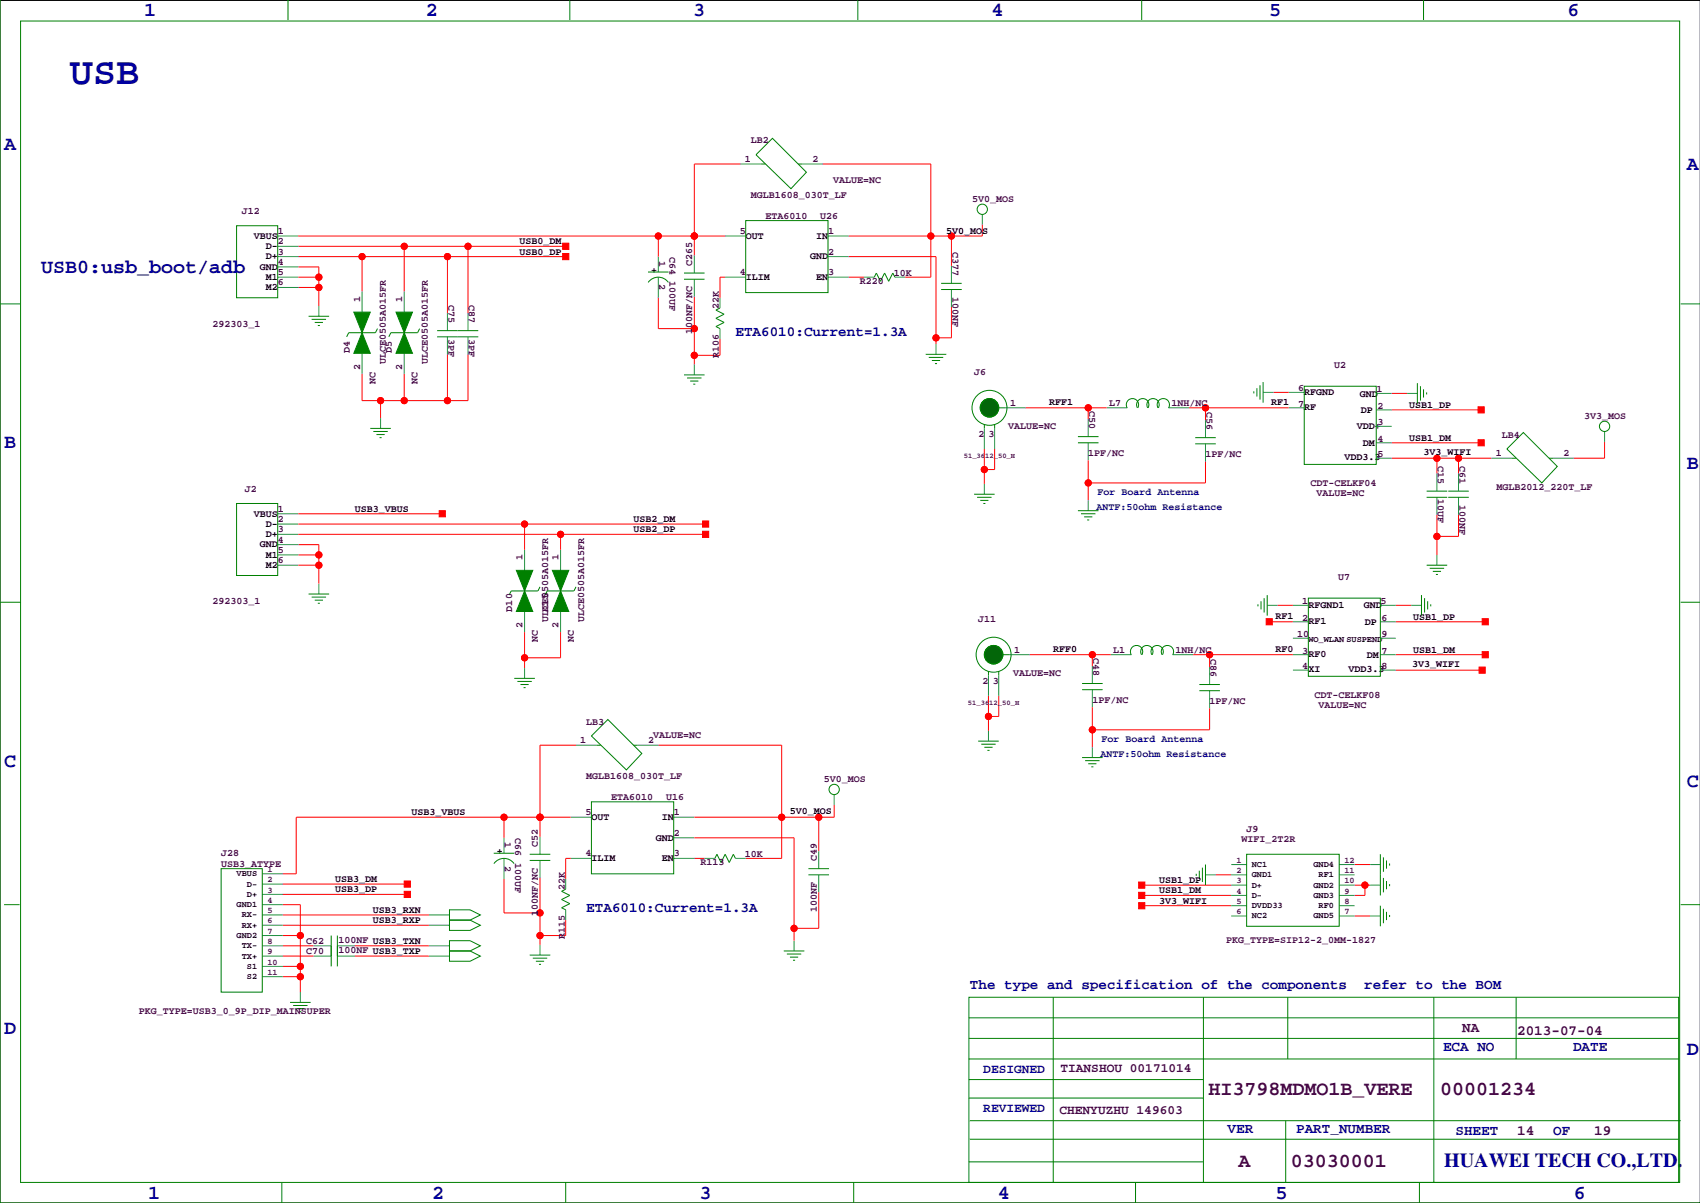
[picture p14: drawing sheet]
<svg xmlns="http://www.w3.org/2000/svg" width="420mm" height="297mm" viewBox="0 0 420 297" stroke-linecap="round" stroke-linejoin="round" font-family="sans-serif">
<defs><g id="words">
<text font-size="9.5" fill="#0000a0" x="17.3" y="20.8">USB</text>
<g font-size="4.9" fill="#0000a0">
<text x="35.6" y="3.9">1</text>
<text x="105.2" y="3.9">2</text>
<text x="171.2" y="3.9">3</text>
<text x="244.9" y="3.9">4</text>
<text x="313.4" y="3.9">5</text>
<text x="387.1" y="3.9">6</text>
<text x="1" y="36.9">A</text>
<text x="416.6" y="42">A</text>
<text x="10.2" y="67.4">USB0:usb_boot/adb</text>
<text x="1" y="110.6">B</text>
<text x="416.6" y="115.7">B</text>
<text x="1" y="189.3">C</text>
<text x="416.6" y="194.4">C</text>
<text x="1" y="255.4">D</text>
<text x="416.6" y="260.5">D</text>
<text x="356.6" y="288">HUAWEI TECH CO.,LTD.</text>
<text x="36.6" y="296">1</text>
<text x="106.7" y="296">2</text>
<text x="172.7" y="296">3</text>
<text x="246.4" y="296">4</text>
<text x="315" y="296">5</text>
<text x="388.6" y="296">6</text>
</g>
<g font-size="4.9" fill="#400040">
<text x="298.5" y="270.5">HI3798MDMO1B_VERE</text>
<text x="355.6" y="270.5">00001234</text>
<text x="305.9" y="288.3">A</text>
<text x="318.8" y="288.3">03030001</text>
</g>
<g font-size="3.5" fill="#0000a0">
<text x="181.6" y="83">ETA6010:Current=1.3A</text>
<text x="144.8" y="225.2">ETA6010:Current=1.3A</text>
<text x="239.5" y="244.2">The type and specification of the components</text>
<text x="336.9" y="244.2">refer to the BOM</text>
<text x="356.4" y="259.4">ECA NO</text>
<text x="388.5" y="259.4">DATE</text>
<text x="303.1" y="279.7">VER</text>
<text x="320.1" y="279.7">PART_NUMBER</text>
<text x="359.4" y="280.3">SHEET</text>
<text x="383.5" y="280.3">OF</text>
</g>
<g font-size="3.5" fill="#400040">
<text x="361.1" y="254.9">NA</text>
<text x="374.6" y="255.7">2013-07-04</text>
<text x="374.6" y="280.3">14</text>
<text x="393.7" y="280.3">19</text>
</g>
<g font-size="3.2" fill="#0000a0">
<text x="242.8" y="264.9">DESIGNED</text>
<text x="242.8" y="274.5">REVIEWED</text>
</g>
<g font-size="3.2" fill="#400040">
<text x="261.9" y="264.7">TIANSHOU 00171014</text>
<text x="261.6" y="275.1">CHENYUZHU 149603</text>
</g>
<g font-size="2.5" fill="#400040">
<text x="185.4" y="35.4">LB2</text>
<text x="183.9" y="40">1</text>
<text x="200.7" y="40">2</text>
<text x="205.7" y="45.1">VALUE=NC</text>
<text x="59.8" y="52.9">J12</text>
<text x="185.4" y="48.9">MGLB1608_030T_LF</text>
<text x="189" y="54">ETA6010</text>
<text x="202.6" y="54">U26</text>
<text x="240" y="49.9">5V0_MOS</text>
<text x="68.6" y="57.8">1</text>
<text x="182.7" y="57.8">5</text>
<text x="204.5" y="57.8">1</text>
<text x="68.6" y="65.4">4</text>
<text x="68.6" y="62.9">3</text>
<text x="68.6" y="60.3">2</text>
<text x="162.8" y="64.4" transform="rotate(90 162.8 64.4)">1</text>
<text x="165.3" y="63.4" transform="rotate(90 165.3 63.4)">C64</text>
<text x="170.9" y="65.6" transform="rotate(-90 170.9 65.6)">C265</text>
<text x="204.5" y="62.9">2</text>
<text x="235.2" y="62.3" transform="rotate(90 235.2 62.3)">C377</text>
<text x="68.6" y="70.5">6</text>
<text x="68.6" y="67.9">5</text>
<text x="162.8" y="70.2" transform="rotate(90 162.8 70.2)">2</text>
<text x="165.3" y="69.5" transform="rotate(90 165.3 69.5)">100UF</text>
<text x="182.7" y="67.9">4</text>
<text x="204.5" y="67.9">3</text>
<text x="212.3" y="70.1">R220</text>
<text x="220.7" y="68.2">10K</text>
<text x="88.9" y="74.5" transform="rotate(-90 88.9 74.5)">1</text>
<text x="99.3" y="74.5" transform="rotate(-90 99.3 74.5)">1</text>
<text x="110.7" y="75.4" transform="rotate(90 110.7 75.4)">C75</text>
<text x="115.8" y="75.4" transform="rotate(90 115.8 75.4)">C87</text>
<text x="177.5" y="76.3" transform="rotate(-90 177.5 76.3)">22K</text>
<text x="235.2" y="73.3" transform="rotate(90 235.2 73.3)">100NF</text>
<text x="52.5" y="80.6">292303_1</text>
<text x="110.7" y="83.7" transform="rotate(90 110.7 83.7)">3PF</text>
<text x="115.8" y="83.7" transform="rotate(90 115.8 83.7)">3PF</text>
<text x="170.9" y="82.6" transform="rotate(-90 170.9 82.6)">100NF/NC</text>
<text x="86.4" y="87.2" transform="rotate(-90 86.4 87.2)">D4</text>
<text x="95.3" y="89.8" transform="rotate(-90 95.3 89.8)">ULCE0505A015FR</text>
<text x="96.8" y="87.2" transform="rotate(-90 96.8 87.2)">D5</text>
<text x="105.7" y="89.8" transform="rotate(-90 105.7 89.8)">ULCE0505A015FR</text>
<text x="177.5" y="88.3" transform="rotate(-90 177.5 88.3)">R106</text>
<text x="88.9" y="91.3" transform="rotate(-90 88.9 91.3)">2</text>
<text x="92.7" y="94.9" transform="rotate(-90 92.7 94.9)">NC</text>
<text x="99.3" y="91.3" transform="rotate(-90 99.3 91.3)">2</text>
<text x="103.1" y="94.9" transform="rotate(-90 103.1 94.9)">NC</text>
<text x="240.5" y="92.6">J6</text>
<text x="329.4" y="90.8">U2</text>
<text x="249.4" y="100.2">1</text>
<text x="269" y="101.6" transform="rotate(90 269 101.6)">C50</text>
<text x="273.9" y="100.2">L7</text>
<text x="289.3" y="100.2">1NH/NC</text>
<text x="297.9" y="101.8" transform="rotate(90 297.9 101.8)">C56</text>
<text x="320.5" y="96.6">6</text>
<text x="320.5" y="100.4">7</text>
<text x="339.9" y="96.9">1</text>
<text x="340.1" y="101">2</text>
<text x="241.6" y="107.8">2</text>
<text x="244.1" y="107.8">3</text>
<text x="248.9" y="106">VALUE=NC</text>
<text x="340.1" y="105">3</text>
<text x="391.2" y="103.5">3V3_MOS</text>
<text x="268.7" y="112.6">1PF/NC</text>
<text x="297.7" y="112.9">1PF/NC</text>
<text x="340.1" y="109.1">4</text>
<text x="340.1" y="112.9">5</text>
<text x="369.4" y="112.6">1</text>
<text x="370.8" y="108.1">LB4</text>
<text x="386.1" y="112.6">2</text>
<text x="355.1" y="115" transform="rotate(90 355.1 115)">C15</text>
<text x="360.4" y="115" transform="rotate(90 360.4 115)">C61</text>
<text x="60.5" y="121.5">J2</text>
<text x="323.6" y="120">CDT-CELKF04</text>
<text x="325.1" y="122.5">VALUE=NC</text>
<text x="355.1" y="123.3" transform="rotate(90 355.1 123.3)">10UF</text>
<text x="360.4" y="124.6" transform="rotate(90 360.4 124.6)">100NF</text>
<text x="369.6" y="121">MGLB2012_220T_LF</text>
<text x="68.6" y="128.9">2</text>
<text x="68.6" y="131.4">3</text>
<text x="68.6" y="126.4">1</text>
<text x="68.6" y="134">4</text>
<text x="68.6" y="136.5">5</text>
<text x="68.6" y="139.1">6</text>
<text x="129" y="138.3" transform="rotate(-90 129 138.3)">1</text>
<text x="137.9" y="138.3" transform="rotate(-90 137.9 138.3)">1</text>
<text x="330.5" y="143.1">U7</text>
<text x="52.5" y="149.2">292303_1</text>
<text x="321.6" y="149.2">1</text>
<text x="340.9" y="149.2">5</text>
<text x="126.5" y="151" transform="rotate(-90 126.5 151)">D10</text>
<text x="129" y="155" transform="rotate(-90 129 155)">2</text>
<text x="135.4" y="153.5" transform="rotate(-90 135.4 153.5)">ULCE0505A015FR</text>
<text x="135.4" y="151" transform="rotate(-90 135.4 151)">D15</text>
<text x="137.9" y="155" transform="rotate(-90 137.9 155)">2</text>
<text x="144.3" y="153.5" transform="rotate(-90 144.3 153.5)">ULCE0505A015FR</text>
<text x="241.6" y="153.5">J11</text>
<text x="321.6" y="153.3">2</text>
<text x="341.2" y="153.3">6</text>
<text x="132.8" y="158.6" transform="rotate(-90 132.8 158.6)">NC</text>
<text x="141.7" y="158.6" transform="rotate(-90 141.7 158.6)">NC</text>
<text x="250.4" y="161.2">1</text>
<text x="274.9" y="161.2">L1</text>
<text x="290.3" y="161.2">1NH/NC</text>
<text x="320.3" y="157.3">10</text>
<text x="321.6" y="161.4">3</text>
<text x="341.2" y="161.4">7</text>
<text x="341.2" y="157.3">9</text>
<text x="250.2" y="167">VALUE=NC</text>
<text x="270" y="162.5" transform="rotate(90 270 162.5)">C48</text>
<text x="298.9" y="162.8" transform="rotate(90 298.9 162.8)">C86</text>
<text x="321.6" y="165.2">4</text>
<text x="341.2" y="165.2">8</text>
<text x="242.6" y="168.8">2</text>
<text x="245.2" y="168.8">3</text>
<text x="269.7" y="173.6">1PF/NC</text>
<text x="298.7" y="173.9">1PF/NC</text>
<text x="324.6" y="172.3">CDT-CELKF08</text>
<text x="144.8" y="178.9">LB3</text>
<text x="325.6" y="174.9">VALUE=NC</text>
<text x="143.3" y="183.5">1</text>
<text x="160" y="183.5">2</text>
<text x="161.3" y="182.2">VALUE=NC</text>
<text x="144.8" y="192.4">MGLB1608_030T_LF</text>
<text x="150.9" y="197.5">ETA6010</text>
<text x="164.5" y="197.5">U16</text>
<text x="203.5" y="193.2">5V0_MOS</text>
<text x="144.6" y="201.3">5</text>
<text x="166.4" y="201.3">1</text>
<text x="124.7" y="207.9" transform="rotate(90 124.7 207.9)">1</text>
<text x="127.2" y="206.9" transform="rotate(90 127.2 206.9)">C66</text>
<text x="132.8" y="209.2" transform="rotate(-90 132.8 209.2)">C52</text>
<text x="166.4" y="206.4">2</text>
<text x="306.6" y="207.9">WIFI_2T2R</text>
<text x="307.8" y="205.3">J9</text>
<text x="54.6" y="214">USB3_ATYPE</text>
<text x="54.6" y="211.4">J28</text>
<text x="124.7" y="213.7" transform="rotate(90 124.7 213.7)">2</text>
<text x="127.2" y="213" transform="rotate(90 127.2 213)">100UF</text>
<text x="144.6" y="211.4">4</text>
<text x="166.4" y="211.4">3</text>
<text x="173" y="213.6">R113</text>
<text x="183.9" y="211.7">10K</text>
<text x="201.7" y="212.7" transform="rotate(-90 201.7 212.7)">C49</text>
<text x="139.4" y="219.8" transform="rotate(-90 139.4 219.8)">22K</text>
<text x="132.8" y="226.1" transform="rotate(-90 132.8 226.1)">100NF/NC</text>
<text x="201.7" y="225.2" transform="rotate(-90 201.7 225.2)">100NF</text>
<text x="75.6" y="233">C62</text>
<text x="83.6" y="232.8">100NF USB3_TXN</text>
<text x="139.4" y="231.8" transform="rotate(-90 139.4 231.8)">R115</text>
<text x="302.8" y="232.8">PKG_TYPE=SIP12-2_0MM-1827</text>
<text x="75.6" y="235.6">C70</text>
<text x="83.6" y="235.3">100NF USB3_TXP</text>
<text x="34.3" y="250.3">PKG_TYPE=USB3_0_9P_DIP_MAINSUPER</text>
</g>
<g font-size="2.5">
<text x="62.7" y="59">VBUS</text>
<text x="184.1" y="59">OUT</text>
<text x="201.5" y="59">IN</text>
<text x="233.7" y="57.8">5V0_MOS</text>
<text x="65.6" y="61.5">D-</text>
<text x="65.6" y="64.1">D+</text>
<text x="128.3" y="62.9">USB0_DP</text>
<text x="128.3" y="60.3">USB0_DM</text>
<text x="200" y="64.1">GND</text>
<text x="64.1" y="66.6">GND</text>
<text x="65.6" y="69.1">M1</text>
<text x="65.6" y="71.7">M2</text>
<text x="160.8" y="67.4">+</text>
<text x="184.1" y="69.1">ILIM</text>
<text x="201.5" y="69.1">EN</text>
<text x="259.1" y="99.9">RFF1</text>
<text x="313.9" y="99.9">RF1</text>
<text x="322.1" y="97.7">RFGND</text>
<text x="322.1" y="101.2">RF</text>
<text x="335.8" y="97.9">GND</text>
<text x="336" y="102">DP</text>
<text x="348" y="100.7">USB1_DP</text>
<text x="335" y="106">VDD+</text>
<text x="332" y="113.7">VDD3.3</text>
<text x="336.6" y="110.1">DM</text>
<text x="348" y="108.8">USB1_DM</text>
<text x="351.5" y="112.4">3V3_WIFI</text>
<text x="62.7" y="127.6">VBUS</text>
<text x="65.6" y="130.1">D-</text>
<text x="87.6" y="126.4">USB3_VBUS</text>
<text x="156.5" y="128.9">USB2_DM</text>
<text x="156.5" y="131.4">USB2_DP</text>
<text x="64.1" y="135.2">GND</text>
<text x="65.6" y="132.6">D+</text>
<text x="65.6" y="137.7">M1</text>
<text x="65.6" y="140.3">M2</text>
<text x="315" y="152.8">RF1</text>
<text x="323.1" y="154">RF1</text>
<text x="323.1" y="150.2">RFGND1</text>
<text x="336.8" y="150.2">GND</text>
<text x="337.1" y="154.3">DP</text>
<text x="349" y="153">USB1_DP</text>
<text x="260.1" y="160.9">RFF0</text>
<text x="315" y="160.9">RF0</text>
<text x="349" y="161.2">USB1_DM</text>
<text x="323.1" y="162.2">RF0</text>
<text x="323.1" y="166">XI</text>
<text x="333" y="166">VDD3.3</text>
<text x="337.6" y="162.4">DM</text>
<text x="348.7" y="164.7">3V3_WIFI</text>
<text x="101.6" y="201.3">USB3_VBUS</text>
<text x="146" y="202.5">OUT</text>
<text x="163.4" y="202.5">IN</text>
<text x="195.1" y="201">5V0_MOS</text>
<text x="161.9" y="207.6">GND</text>
<text x="122.7" y="210.9">+</text>
<text x="146" y="212.6">ILIM</text>
<text x="163.4" y="212.6">EN</text>
<text x="82.8" y="220.3">USB3_DP</text>
<text x="82.8" y="217.8">USB3_DM</text>
<text x="286.3" y="220.6">USB1_DM</text>
<text x="286.3" y="218">USB1_DP</text>
<text x="92" y="225.4">USB3_RXN</text>
<text x="92" y="228">USB3_RXP</text>
<text x="286.3" y="223.1">3V3_WIFI</text>
</g>
<g font-size="2.5" fill="#0000a0">
<text x="270.8" y="125.8">ANTF:50ohm Resistance</text>
<text x="271" y="122.3">For Board Antenna</text>
<text x="272" y="183.2">For Board Antenna</text>
<text x="271.8" y="186.8">ANTF:50ohm Resistance</text>
</g>
<g font-size="2.1">
<text x="323.1" y="158.4">WO_WLAN SUSPEND</text>
<text x="309.1" y="214.1">NC1</text>
<text x="324.4" y="214.1">GND4</text>
<text x="58.4" y="216.4">VBUS</text>
<text x="61" y="221.4">D+</text>
<text x="61" y="218.9">D-</text>
<text x="309.1" y="216.6">GND1</text>
<text x="309.1" y="219.1">D+</text>
<text x="309.1" y="221.7">D-</text>
<text x="324.4" y="219.1">GND2</text>
<text x="324.4" y="221.7">GND3</text>
<text x="325.6" y="216.6">RF1</text>
<text x="58.4" y="224">GND1</text>
<text x="59.7" y="226.5">RX-</text>
<text x="309.1" y="224.2">DVDD33</text>
<text x="309.1" y="226.8">NC2</text>
<text x="324.4" y="226.8">GND5</text>
<text x="325.6" y="224.2">RF0</text>
<text x="58.4" y="231.6">GND2</text>
<text x="59.7" y="229.1">RX+</text>
<text x="59.7" y="236.7">TX+</text>
<text x="59.7" y="234.1">TX-</text>
<text x="61" y="239.2">S1</text>
<text x="61" y="241.8">S2</text>
</g>
<g font-size="2.1" fill="#400040">
<text x="66" y="215.3">1</text>
<text x="305.3" y="213">1</text>
<text x="305.3" y="215.6">2</text>
<text x="332" y="213">12</text>
<text x="332" y="215.6">11</text>
<text x="66" y="220.4">3</text>
<text x="66" y="217.9">2</text>
<text x="305.3" y="218.1">3</text>
<text x="305.3" y="220.7">4</text>
<text x="332" y="218.1">10</text>
<text x="332" y="220.7">9</text>
<text x="66" y="225.5">5</text>
<text x="66" y="222.9">4</text>
<text x="305.3" y="223.2">5</text>
<text x="305.3" y="225.7">6</text>
<text x="332" y="223.2">8</text>
<text x="332" y="225.7">7</text>
<text x="66" y="230.6">7</text>
<text x="66" y="228">6</text>
<text x="66" y="233.1">8</text>
<text x="66" y="235.6">9</text>
<text x="66" y="238.2">10</text>
<text x="66" y="240.7">11</text>
</g>
<g font-size="1.8" fill="#400040">
<text x="238" y="113">51_3612_50_H</text>
<text x="239" y="174">51_3612_50_H</text>
</g>
</g></defs>
<path d="M419.9 .1h-419.9v296.9h419.9" fill="none" stroke="#000" stroke-width=".25"/>
<g fill="none" stroke="#f00" stroke-width=".25">
<path d="M73.7 58.3h105.4M162.6 58.3v5.1M171.5 58.3h.1M182.9 40.5h-11.5v22.6M203.2 40.5h26.7v27.9h-6.4M234.9 58.3v7.3M242.6 55.5v2.8h-33.1M73.7 60.8h66M73.7 63.4h66M73.7 65.9h5v9.7M73.7 68.4h5M73.7 71h5"/>
<path d="M89.4 63.4v8.6M99.8 60.8v11.2M110.5 63.4v13.9M115.6 60.8v16.5M162.6 73.5v7.6h8.8M171.4 73.3v16.7M179.1 68.4h-1.3v5.1M209.5 63.4h21.6v21.5M209.5 68.4h3.9M234.9 75.8v7.6h-3.8M94 98.9v4.3M99.8 92.3v6.6"/>
<path d="M110.5 87.5v11.4M115.6 87.5v11.4h-26.2v-6.6M177.8 83.7v4h-6.4M314.5 96.9h3.8M343.7 97.1h3.8M243.1 110.9v8.6M245.6 110.9v5h-2.5M253.2 100.7h20.1M268.7 100.7v2.8M268.7 113.7v9.9M293.6 100.7h24.7M297.7 113.9v5.3h-29"/>
<path d="M297.7 100.7v3M343.7 113.1h24.6M343.7 109.3h22.1M343.7 101.2h22.1M354.8 113.1v3.9M360.2 113.1v3.9M396.2 109.1v4h-7.6M73.7 134.5h5v9.6M73.7 139.6h5M73.7 137h5M73.7 126.9h35.5M73.7 131.9h100.5"/>
<path d="M73.7 129.4h100.5M129.5 129.4v6.3M138.4 131.9v3.8M354.8 127.1v9.9M360.2 127.1v5.3h-5.4M129.5 156.1v8.9M138.4 156.1v6.3h-8.9M313.4 153.5h5.9M315.5 149.5h3.8M344.7 149.5h3.8M344.7 153.5h22.1M244.1 171.8v8.7"/>
<path d="M246.6 171.8v5.1h-2.5M254.3 161.7h20M269.7 161.7v2.8M269.7 174.6v9.9M294.6 161.7h24.7M298.7 161.7v3M298.7 174.9v5.3h-29M344.7 161.7h22.1M344.7 165.5h21.3M142.2 184h-8.9v22.6M162.6 184h30.4v27.9h-8.9M206 198.7v3.1h-34.6"/>
<path d="M69.8 218.3h30.8M124.5 201.8v5.1M133.4 201.8h.1M141 211.9h-1.3v5.1M141 201.8h-67.8v14h-3.4M171.4 211.9h2.6M171.4 206.9h24.7v25.4M202.2 201.8v8.4M281.9 218.6h22.1M300.2 216h3.8M334.5 213.5h3.8M334.5 218.6h3.8"/>
<path d="M337.1 218.6v2.5h-2.6M69.8 236.1h7.7M69.8 233.5h7.7M69.8 231h4.4M69.8 223.4h4.4v21.6M69.8 238.6h4.4M69.8 228.5h36.1M69.8 225.9h36.1M69.8 220.8h30.8M87.6 236.1h18.3M87.6 233.5h18.3M202.2 220.3v8.9h-6.1"/>
<path d="M281.9 221.1h22.1M281.9 223.6h22.1M334.5 226.2h3.8M69.8 241.2h4.4"/>
<circle cx="162.6" cy="58.3" r=".76"/>
<circle cx="171.5" cy="58.3" r=".76"/>
<circle cx="229.9" cy="58.3" r=".76"/>
<circle cx="235" cy="58.3" r=".76"/>
<circle cx="78.7" cy="71" r=".76"/>
<circle cx="78.7" cy="68.4" r=".76"/>
<circle cx="89.4" cy="63.4" r=".76"/>
<circle cx="99.8" cy="60.8" r=".76"/>
<circle cx="110.5" cy="63.4" r=".76"/>
<circle cx="115.6" cy="60.8" r=".76"/>
<circle cx="94" cy="98.9" r=".76"/>
<circle cx="99.8" cy="98.9" r=".76"/>
<circle cx="110.5" cy="98.9" r=".76"/>
<circle cx="171.5" cy="87.7" r=".76"/>
<circle cx="171.5" cy="81.1" r=".76"/>
<circle cx="231.1" cy="83.4" r=".76"/>
<circle cx="243.1" cy="115.9" r=".76"/>
<circle cx="268.7" cy="119.2" r=".76"/>
<circle cx="268.7" cy="100.7" r=".76"/>
<circle cx="297.7" cy="100.7" r=".76"/>
<circle cx="354.8" cy="113.1" r=".76"/>
<circle cx="360.2" cy="113.1" r=".76"/>
<circle cx="78.7" cy="137" r=".76"/>
<circle cx="78.7" cy="139.6" r=".76"/>
<circle cx="129.5" cy="129.4" r=".76"/>
<circle cx="138.4" cy="131.9" r=".76"/>
<circle cx="354.8" cy="132.4" r=".76"/>
<circle cx="129.5" cy="162.4" r=".76"/>
<circle cx="244.1" cy="176.9" r=".76"/>
<circle cx="269.7" cy="161.7" r=".76"/>
<circle cx="298.7" cy="161.7" r=".76"/>
<circle cx="269.7" cy="180.2" r=".76"/>
<circle cx="124.5" cy="201.8" r=".76"/>
<circle cx="133.4" cy="201.8" r=".76"/>
<circle cx="193" cy="201.8" r=".76"/>
<circle cx="202.2" cy="201.8" r=".76"/>
<circle cx="337.1" cy="218.6" r=".76"/>
<circle cx="74.2" cy="231" r=".76"/>
<circle cx="74.2" cy="238.6" r=".76"/>
<circle cx="196.1" cy="229.2" r=".76"/>
<circle cx="74.2" cy="241.2" r=".76"/>
</g>
<g fill="#f00" stroke="#f00" stroke-width=".25">
<path d="M138.9 60.1h1.6v1.5h-1.6z" fill-rule="evenodd"/>
<path d="M138.9 62.6h1.6v1.5h-1.6z" fill-rule="evenodd"/>
<path d="M281.2 222.9h1.5v1.5h-1.5z" fill-rule="evenodd"/>
<path d="M281.2 217.8h1.5v1.5h-1.5z" fill-rule="evenodd"/>
<path d="M312.7 152.8h1.5v1.5h-1.5z" fill-rule="evenodd"/>
<path d="M366 152.8h1.5v1.5h-1.5z" fill-rule="evenodd"/>
<path d="M366 160.9h1.5v1.5h-1.5z" fill-rule="evenodd"/>
<path d="M365.3 164.7h1.5v1.5h-1.5z" fill-rule="evenodd"/>
<path d="M365 108.6h1.5v1.5h-1.5z" fill-rule="evenodd"/>
<path d="M365 100.4h1.5v1.6h-1.5z" fill-rule="evenodd"/>
<path d="M108.5 126.1h1.5v1.5h-1.5z" fill-rule="evenodd"/>
<path d="M281.2 220.3h1.5v1.6h-1.5z" fill-rule="evenodd"/>
<path d="M173.5 131.2h1.5v1.5h-1.5z" fill-rule="evenodd"/>
<path d="M173.5 128.6h1.5v1.6h-1.5z" fill-rule="evenodd"/>
<path d="M99.8 217.5h1.5v1.6h-1.5z" fill-rule="evenodd"/>
<path d="M99.8 220.1h1.5v1.5h-1.5z" fill-rule="evenodd"/>
<circle cx="110.5" cy="98.9" r=".76"/>
<circle cx="99.8" cy="98.9" r=".76"/>
<circle cx="94" cy="98.9" r=".76"/>
<circle cx="115.6" cy="60.8" r=".76"/>
<circle cx="99.8" cy="60.8" r=".76"/>
<circle cx="110.5" cy="63.4" r=".76"/>
<circle cx="89.4" cy="63.4" r=".76"/>
<circle cx="243.1" cy="115.9" r=".76"/>
<circle cx="268.7" cy="100.7" r=".76"/>
<circle cx="171.5" cy="81.1" r=".76"/>
<circle cx="171.5" cy="87.7" r=".76"/>
<circle cx="269.7" cy="180.2" r=".76"/>
<circle cx="268.7" cy="119.2" r=".76"/>
<circle cx="244.1" cy="176.9" r=".76"/>
<circle cx="337.1" cy="218.6" r=".76"/>
<circle cx="269.7" cy="161.7" r=".76"/>
<circle cx="78.7" cy="68.4" r=".76"/>
<circle cx="78.7" cy="71" r=".76"/>
<circle cx="78.7" cy="139.6" r=".76"/>
<circle cx="78.7" cy="137" r=".76"/>
<circle cx="354.8" cy="113.1" r=".76"/>
<circle cx="360.2" cy="113.1" r=".76"/>
<circle cx="129.5" cy="162.4" r=".76"/>
<circle cx="297.7" cy="100.7" r=".76"/>
<circle cx="74.2" cy="231" r=".76"/>
<circle cx="74.2" cy="238.6" r=".76"/>
<circle cx="74.2" cy="241.2" r=".76"/>
<circle cx="298.7" cy="161.7" r=".76"/>
<circle cx="354.8" cy="132.4" r=".76"/>
<circle cx="133.4" cy="201.8" r=".76"/>
<circle cx="124.5" cy="201.8" r=".76"/>
<circle cx="162.6" cy="58.3" r=".76"/>
<circle cx="171.5" cy="58.3" r=".76"/>
<circle cx="202.2" cy="201.8" r=".76"/>
<circle cx="193" cy="201.8" r=".76"/>
<circle cx="231.1" cy="83.4" r=".76"/>
<circle cx="138.4" cy="131.9" r=".76"/>
<circle cx="129.5" cy="129.4" r=".76"/>
<circle cx="229.9" cy="58.3" r=".76"/>
<circle cx="235" cy="58.3" r=".76"/>
<circle cx="196.1" cy="229.2" r=".76"/>
</g>
<g fill="none" stroke="#008080" stroke-width=".25">
<path d="M68.6 58.3h5.1M179.1 58.3h5M182.9 40.5h5.1M198.1 40.5h5.1M204.5 58.3h5M242.6 52.9v2.6M68.6 68.4h5.1M68.6 60.8h5.1M68.6 63.4h5.1M68.6 65.9h5.1M68.6 71h5.1M78.7 75.6v2.5"/>
<path d="M89.4 72v5.1M99.8 72v5.1M110.5 77.3v4.3M115.6 77.3v4.3M162.6 63.4v3.8M162.6 68.4v5.1M177.8 73.5v2.6M179.1 68.4h5M204.5 68.4h5M204.5 63.4h5M213.4 68.4h2.5M221 68.4h2.5"/>
<path d="M234.9 65.6v4.4M234.9 71.5v4.3M89.4 87.2v5.1M99.8 87.2v5.1M110.5 83.2v4.3M115.6 83.2v4.3M171.4 90v2.6M177.8 81.1v2.6M231.1 84.9v2.6M311.9 96.9h2.6M347.5 97.1h2.5M94 103.2v2.6"/>
<path d="M243.1 105.8v5.1M243.1 119.5v2.5M245.6 105.8v5.1M248.2 100.7h5M268.7 103.5v4.3M268.7 109.3v4.4M273.3 100.7h5.1M288.5 100.7h5.1M297.7 103.7v4.4M297.7 109.6v4.3M354.8 117v4.3M360.2 117v4.3"/>
<path d="M368.3 113.1h5.1M383.5 113.1h5.1M396.2 106.5v2.6M68.6 129.4h5.1M68.6 131.9h5.1M68.6 134.5h5.1M68.6 126.9h5.1M68.6 137h5.1M68.6 139.6h5.1M129.5 135.7v5.1M138.4 135.7v5.1M268.7 123.6v2.5"/>
<path d="M354.8 122.8v4.3M354.8 137v2.6M360.2 122.8v4.3M78.7 144.1v2.6M129.5 151v5.1M138.4 151v5.1M312.9 149.5h2.6M319.3 149.5h3.8M319.3 153.5h3.8M319.3 157.6h3.8M340.9 149.5h3.8M340.9 153.5h3.8"/>
<path d="M340.9 157.6h3.8M348.5 149.5h2.5M129.5 165v2.5M269.7 164.5v4.3M269.7 170.3v4.3M274.3 161.7h5.1M289.6 161.7h5M298.7 164.7v4.3M298.7 170.5v4.4M319.3 161.7h3.8M319.3 165.5h3.8M340.9 161.7h3.8"/>
<path d="M340.9 165.5h3.8M142.2 184h5.1M157.5 184h5.1M206 196.2v2.5M244.1 180.5v2.5M269.7 184.5v2.6M64.8 215.8h5M64.8 218.3h5M124.5 206.9v3.8M124.5 211.9v5.1M133.3 206.6v4.3M133.3 212.5v4.3"/>
<path d="M139.7 217v2.6M141 211.9h5M141 201.8h5M166.4 211.9h5M166.4 206.9h5M166.4 201.8h5M174 211.9h2.5M181.6 211.9h2.5M202.2 210.2v4.3M202.2 216v4.3M297.7 216h2.5M304 216h3.8"/>
<path d="M304 213.5h3.8M304 218.6h3.8M330.7 216h3.8M330.7 213.5h3.8M330.7 218.6h3.8M338.3 213.5h2.6M338.3 218.6h2.6M64.8 231h5M64.8 228.5h5M64.8 225.9h5M64.8 223.4h5M64.8 220.8h5"/>
<path d="M64.8 236.1h5M64.8 233.5h5M64.8 238.6h5M77.5 236.1h4.3M77.5 233.5h4.3M83.3 236.1h4.3M83.3 233.5h4.3M105.9 228.5h5.1M105.9 225.9h5.1M105.9 236.1h5.1M105.9 233.5h5.1M133.3 233.3v2.5"/>
<path d="M139.7 224.6v2.6M196.1 232.3v2.5M304 226.2h3.8M304 221.1h3.8M304 223.6h3.8M330.7 226.2h3.8M330.7 221.1h3.8M330.7 223.6h3.8M338.3 226.2h2.6M64.8 241.2h5M74.2 245v2.5"/>
</g>
<g fill="none" stroke="#008000" stroke-width=".25">
<path d="M0 -.1v297.1h419.9M71.1 0v4.9M140.7 0v4.9M211.8 0v4.9M281.9 0v4.9M351.5 0v4.9M5.1 5.2h409.7v286.8h-409.7zM190.8 34.1l8.3 8.4-3.8 4.1-8.6-8.4zM58.4 55.7h10.2v17.8h-10.2zM184.1 54.5h20.4v17.7h-20.4zM188 40.5h1M197.1 40.5h1"/>
<path d="M0 75h5.1M76.2 78.1h5.1M77 78.9h3.5M77.7 79.6h2.1M160 67.2h5.1M160.1 69.7a3 3 0 0 1 5 0M177.8 76.1l-1 .5 2 1-2 1 2 1-2 1 1 .5M215.9 68.4l.5-1 1 2.1 1-2.1 1.1 2.1 1-2.1 .5 1M232.4 70h5.1M232.4 71.5h5.1M415 75h4.9M78.5 80.4h.5"/>
<path d="M93.2 81.1l-.5 1.1h-6.6l-.5 1M103.6 81.1l-.5 1.1h-6.6l-.5 1M107.9 81.6h10.2M107.9 83.2h10.2M168.9 92.6h5.1M169.7 93.3h3.5M170.4 94.1h2.1M171.2 94.9h.5M228.6 87.5h5.1M229.4 88.3h3.5M230.1 89h2.1M230.9 89.8h.5"/>
<path d="M309.6 96.6v.5M310.4 95.9v2M311.1 95.1v3.6M311.9 94.3v5.1M350 94.6v5.1M350.8 95.4v3.5M351.5 96.1v2.1M352.3 96.9v.5M91.4 105.8h5.1M92.2 106.5h3.6M93 107.3h2M93.7 108.1h.5"/>
<path d="M243.1 104.8v1M244.3 100.7h.1M245.6 104.8v1M246.6 100.7h1.6M266.2 107.8h5.1M266.2 109.3h5.1M278.3 100.7a1.52 1.52 0 0 1 1.4-2.3 1.52 1.52 0 0 1 1.3 2.3M280.9 100.7a1.52 1.52 0 0 1 1.3-2.3 1.52 1.52 0 0 1 1.3 2.3M283.4 100.7a1.52 1.52 0 0 1 1.3-2.3 1.52 1.52 0 0 1 1.3 2.3M286 100.7a1.52 1.52 0 0 1 1.3-2.3 1.52 1.52 0 0 1 1.3 2.3M295.1 108.1h5.1M295.1 109.6h5.1"/>
<path d="M373.4 113.1h1M376.2 106.8l8.4 8.4-3.9 4-8.6-8.3zM382.5 113.1h1M58.4 124.3h10.2v17.8h-10.2zM240.5 122h5.1M241.3 122.8h3.6M242.1 123.6h2M242.8 124.3h.5M266.2 126.1h5.1M267 126.9h3.5M267.7 127.6h2M268.5 128.4h.5"/>
<path d="M352.3 122.8h5.1M352.3 139.6h5.1M352.3 121.3h5.1M357.6 122.8h5.1M357.6 121.3h5.1M0 148.7h5.1M76.2 146.7h5.1M77 147.4h3.5M77.7 148.2h2.1M78.5 149h.5M133.3 144.9l-.5 1h-6.6l-.5 1M142.2 144.9l-.5 1h-6.6l-.5 1"/>
<path d="M310.6 149.2v.5M311.4 148.4v2.1M312.2 147.7v3.5M312.9 146.9v5.1M323.1 147.7h17.8v19.3h-17.8zM351 146.9v5.1M351.8 147.7v3.5M352.6 148.4v2.1M353.1 140.3h3.5M353.3 149.2v.5M353.8 141.1h2.1M354.6 141.8h.5"/>
<path d="M415 148.7h4.9M127 167.5h5.1M127.8 168.3h3.5M128.5 169h2.1M129.3 169.8h.5M150.1 177.7l8.4 8.3-3.8 4.1-8.7-8.4zM267.2 168.8h5.1M267.2 170.3h5.1M279.4 161.7a1.52 1.52 0 0 1 1.3-2.3 1.52 1.52 0 0 1 1.3 2.3M281.9 161.7a1.52 1.52 0 0 1 1.3-2.3 1.52 1.52 0 0 1 1.3 2.3M284.4 161.7a1.52 1.52 0 0 1 1.3-2.3 1.52 1.52 0 0 1 1.4 2.3M287 161.7a1.52 1.52 0 0 1 1.3-2.3 1.52 1.52 0 0 1 1.3 2.3"/>
<path d="M296.2 169h5M296.2 170.5h5M146 198h20.4v17.8h-20.4zM147.3 184h1M156.5 184h1M241.6 183h5M242.3 183.8h3.6M243.1 184.5h2M243.8 185.3h.5M267.2 187.1h5.1M268 187.8h3.5M268.7 188.6h2.1"/>
<path d="M269.5 189.3h.5M54.6 214.5h10.2v30.5h-10.2zM121.9 210.7h5.1M122 213.2a3 3 0 0 1 5 0M130.8 210.9h5.1M130.8 212.5h5.1M139.7 219.6l-1 .5 2 1-2 1 2 1-2 1 1 .5M176.5 211.9l.5-1 1.1 2.1 1-2.1 1 2.1 1-2.1 .5 1M199.6 214.5h5.1M199.6 216h5.1M295.4 215.8v.5M296.2 215v2"/>
<path d="M296.9 214.2v3.6M297.7 213.5v5.1M307.8 210.9h22.9v17.8h-22.9zM340.9 210.9v10.2M341.6 211.7v3.6M341.6 216.8v3.5M342.4 212.5v2M342.4 217.5v2.1M343.2 213.2v.5M343.2 218.3v.5M1 223.4h3.8M81.8 231v7.6"/>
<path d="M83.3 231v7.6M111 224.6h5.1l2.5 1.3-2.5 1.3h-5.1zM111 227.2h5.1l2.5 1.3-2.5 1.2h-5.1zM111 232.3h5.1l2.5 1.2-2.5 1.3h-5.1zM111 234.8h5.1l2.5 1.3-2.5 1.2h-5.1zM130.8 235.8h5.1M131.6 236.6h3.5M132.3 237.3h2.1M133.1 238.1h.5M193.5 234.8h5.1M194.3 235.6h3.6M195.1 236.3h2"/>
<path d="M195.8 237.1h.5M340.9 223.6v5.1M341.6 224.4v3.6M342.4 225.2v2M343.2 225.9v.5M415 223.4h4.9M71.6 247.5h5.1M72.4 248.3h3.5M73.2 249h2M73.9 249.8h.5M239.3 246.2h175.2v45.8h-175.2zM239.3 251.3h175.2"/>
<path d="M239.3 256.4h175.2M260.1 246.2v45.8M297.2 246.2v45.8M318 246.2v15.3M354.1 246.2v45.8M374.4 246.2v15.3M239.3 266.6h57.9M239.3 261.5h175.2M239.3 271.1h57.9M239.5 276.7h175.5M317.5 276.7v15.3M69.6 292v5"/>
<path d="M139.7 292v5M210.8 292v5M239.3 286.9h57.9M239.5 281.3h175M280.4 292v5M350.5 292v5M383.5 287.4h.1"/>
<circle cx="242.6" cy="51.7" r="1.27"/>
<circle cx="396.2" cy="105.3" r="1.27"/>
<circle cx="206" cy="194.9" r="1.27"/>
</g>
<g fill="#008000" stroke="#008000" stroke-width=".25">
<path d="M89.4 82.2l2 5h-4z" fill-rule="evenodd"/>
<path d="M87.4 77.1h4l-2 5.1z" fill-rule="evenodd"/>
<path d="M129.5 145.9l2.1 5.1h-4.1z" fill-rule="evenodd"/>
<path d="M127.5 140.8h4.1l-2.1 5.1z" fill-rule="evenodd"/>
<path d="M138.4 145.9l2.1 5.1h-4.1z" fill-rule="evenodd"/>
<path d="M136.4 140.8h4.1l-2.1 5.1z" fill-rule="evenodd"/>
<path d="M99.8 82.2l2.1 5h-4.1z" fill-rule="evenodd"/>
<path d="M97.8 77.1h4.1l-2.1 5.1z" fill-rule="evenodd"/>
</g>
<circle cx="244.3" cy="100.7" r="2.29" fill="#006000" stroke="#008000" stroke-width=".25"/>
<g fill="none" stroke="#008000" stroke-width=".25">
<path d="M244.1 165.7v1M245.4 161.7h.1M246.6 165.7v1M247.6 161.7h1.6"/>
<circle cx="244.3" cy="100.7" r="4.3"/>
<circle cx="244.3" cy="100.7" r="2.29"/>
</g>
<path d="M244.1 166.7v5.1M246.6 166.7v5.1M249.2 161.7h5.1" fill="none" stroke="#008080" stroke-width=".25"/>
<circle cx="245.4" cy="161.7" r="2.29" fill="#006000" stroke="#008000" stroke-width=".25"/>
<g fill="none" stroke="#008000" stroke-width=".25">
<path d="M168.9 67.4h5.1M168.9 68.9h5.1M322.1 95.4h17.8v19.3h-17.8z"/>
<circle cx="245.4" cy="161.7" r="4.3"/>
<circle cx="245.4" cy="161.7" r="2.29"/>
</g>
<path d="M171.4 63.1v4.3M171.4 68.9v4.4M318.3 96.9h3.8M339.9 97.1h3.8M318.3 100.7h3.8M339.9 109.3h3.8M339.9 101.2h3.8M339.9 113.1h3.8M339.9 105.3h3.8" fill="none" stroke="#008080" stroke-width=".25"/>
<g fill="none" stroke="#f00" stroke-width=".25">
<path d="M124.5 217v8.4h8.8M133.3 216.8v16.5M139.7 227.2v3.8h-6.4"/>
<circle cx="133.4" cy="231" r=".76"/>
<circle cx="133.4" cy="225.4" r=".76"/>
</g>
<g fill="#f00" stroke="#f00" stroke-width=".25">
<circle cx="133.4" cy="231" r=".76"/>
<circle cx="133.4" cy="225.4" r=".76"/>
</g>
<use href="#words"/>
</svg>
